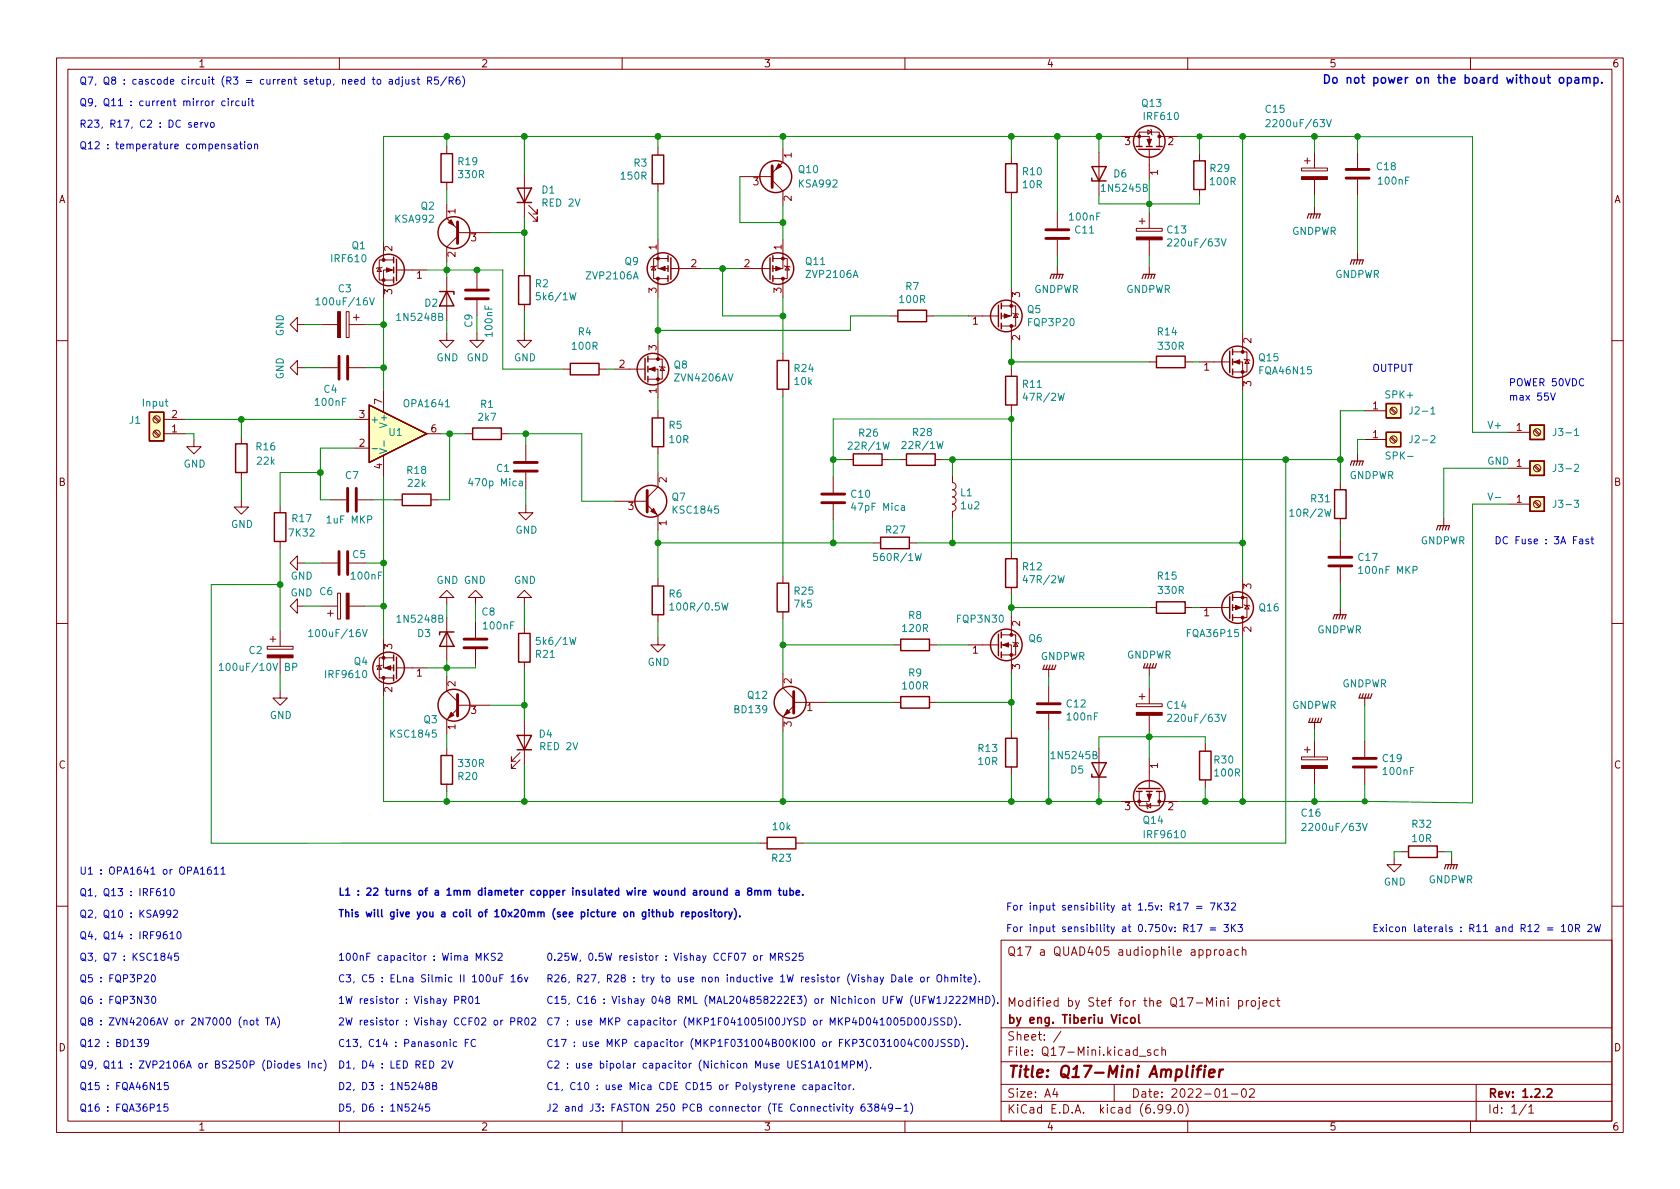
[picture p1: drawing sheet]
<svg xmlns="http://www.w3.org/2000/svg" width="297mm" height="210mm" viewBox="0 0 297 210" stroke-linecap="round" stroke-linejoin="round" font-family="sans-serif">
<defs><g id="words">
<text font-size="2.8" fill="#840000" x="178" y="190.6">Title: Q17-Mini Amplifier</text>
<text font-size="2.1" fill="#0000c2" x="233.7" y="14.8">Do not power on the board without opamp.</text>
<g font-size="2.1" fill="#840000">
<text x="178" y="169">Q17 a QUAD405 audiophile approach</text>
<text x="178" y="178">Modified by Stef for the Q17-Mini project</text>
<text x="178" y="184">Sheet: /</text>
<text x="178" y="181">by eng. Tiberiu Vicol</text>
<text x="178" y="186.7">File: Q17-Mini.kicad_sch</text>
<text x="178" y="196.9">KiCad E.D.A. kicad (6.99.0)</text>
<text x="178" y="194.1">Size: A4</text>
<text x="200" y="194.1">Date: 2022-01-02</text>
<text x="263" y="194.1">Rev: 1.2.2</text>
<text x="263" y="196.9">Id: 1/1</text>
</g>
<g font-size="1.8" fill="#840000">
<text x="35" y="11.9">1</text>
<text x="85" y="11.9">2</text>
<text x="135" y="11.9">3</text>
<text x="185" y="11.9">4</text>
<text x="235" y="11.9">5</text>
<text x="285" y="11.9">6</text>
<text x="140" y="27.9" transform="rotate(-90 140 27.9)">1</text>
<text x="198.9" y="25.6">3</text>
<text x="206.5" y="25.6">2</text>
<text x="10.3" y="35.9">A</text>
<text x="133.2" y="32.8">3</text>
<text x="140" y="35.5" transform="rotate(-90 140 35.5)">2</text>
<text x="204.7" y="31" transform="rotate(-90 204.7 31)">1</text>
<text x="285.3" y="35.9">A</text>
<text x="80.5" y="37.8" transform="rotate(-90 80.5 37.8)">1</text>
<text x="69.3" y="44.4" transform="rotate(-90 69.3 44.4)">2</text>
<text x="80.5" y="45.4" transform="rotate(-90 80.5 45.4)">2</text>
<text x="83.3" y="42.7">3</text>
<text x="116.1" y="44.2" transform="rotate(-90 116.1 44.2)">1</text>
<text x="122.2" y="47.2">2</text>
<text x="131.6" y="47.2">2</text>
<text x="138.2" y="44.2" transform="rotate(-90 138.2 44.2)">1</text>
<text x="69.3" y="52" transform="rotate(-90 69.3 52)">3</text>
<text x="73.7" y="49.3">1</text>
<text x="116.1" y="51.8" transform="rotate(-90 116.1 51.8)">3</text>
<text x="138.2" y="51.8" transform="rotate(-90 138.2 51.8)">3</text>
<text x="180.3" y="52.6" transform="rotate(-90 180.3 52.6)">3</text>
<text x="172" y="57.4">1</text>
<text x="109.5" y="65">2</text>
<text x="116.1" y="62" transform="rotate(-90 116.1 62)">3</text>
<text x="180.3" y="60.2" transform="rotate(-90 180.3 60.2)">2</text>
<text x="212.9" y="65.5">1</text>
<text x="221.2" y="60.7" transform="rotate(-90 221.2 60.7)">2</text>
<text x="67.6" y="71.5" transform="rotate(-90 67.6 71.5)">7</text>
<text x="116.1" y="69.6" transform="rotate(-90 116.1 69.6)">1</text>
<text x="221.2" y="68.3" transform="rotate(-90 221.2 68.3)">3</text>
<text x="30.4" y="76.4">1</text>
<text x="30.4" y="73.9">2</text>
<text x="63.5" y="73.9">3</text>
<text x="76.2" y="76.4">6</text>
<text x="242.7" y="72.4">1</text>
<text x="242.7" y="77.5">1</text>
<text x="268.1" y="76.2">1</text>
<text x="63.5" y="79">2</text>
<text x="67.6" y="82.9" transform="rotate(-90 67.6 82.9)">4</text>
<text x="268.1" y="82.5">1</text>
<text x="10.3" y="85.9">B</text>
<text x="117.9" y="85.3" transform="rotate(-90 117.9 85.3)">2</text>
<text x="268.1" y="88.9">1</text>
<text x="285.3" y="85.9">B</text>
<text x="111.1" y="90.2">3</text>
<text x="117.9" y="92.9" transform="rotate(-90 117.9 92.9)">1</text>
<text x="221.2" y="104.1" transform="rotate(-90 221.2 104.1)">3</text>
<text x="180.3" y="110.7" transform="rotate(-90 180.3 110.7)">2</text>
<text x="212.9" y="109">1</text>
<text x="221.2" y="111.7" transform="rotate(-90 221.2 111.7)">2</text>
<text x="69.3" y="114.8" transform="rotate(-90 69.3 114.8)">3</text>
<text x="73.7" y="119.6">1</text>
<text x="172" y="115.6">1</text>
<text x="180.3" y="118.3" transform="rotate(-90 180.3 118.3)">3</text>
<text x="69.3" y="122.4" transform="rotate(-90 69.3 122.4)">2</text>
<text x="80.5" y="121.4" transform="rotate(-90 80.5 121.4)">2</text>
<text x="140" y="120.9" transform="rotate(-90 140 120.9)">2</text>
<text x="142.7" y="125.7">1</text>
<text x="80.5" y="129" transform="rotate(-90 80.5 129)">1</text>
<text x="83.3" y="126.2">3</text>
<text x="140" y="128.5" transform="rotate(-90 140 128.5)">3</text>
<text x="10.3" y="135.9">C</text>
<text x="204.7" y="135.9" transform="rotate(-90 204.7 135.9)">1</text>
<text x="285.3" y="135.9">C</text>
<text x="198.9" y="143.3">3</text>
<text x="206.5" y="143.3">2</text>
<text x="10.3" y="185.9">D</text>
<text x="285.3" y="185.9">D</text>
<text x="35" y="199.9">1</text>
<text x="85" y="199.9">2</text>
<text x="135" y="199.9">3</text>
<text x="185" y="199.9">4</text>
<text x="235" y="199.9">5</text>
<text x="285" y="199.9">6</text>
</g>
<g font-size="1.8" fill="#0000c2">
<text x="14" y="14.9">Q7, Q8 : cascode circuit (R3 = current setup, need to adjust R5/R6)</text>
<text x="14" y="22.6">R23, R17, C2 : DC servo</text>
<text x="14" y="18.8">Q9, Q11 : current mirror circuit</text>
<text x="14" y="26.4">Q12 : temperature compensation</text>
<text x="242.6" y="65.7">OUTPUT</text>
<text x="266.7" y="68.3">POWER 50VDC</text>
<text x="266.7" y="70.8">max 55V</text>
<text x="264.2" y="96.2">DC Fuse : 3A Fast</text>
<text x="14" y="154.6">U1 : OPA1641 or OPA1611</text>
<text x="14" y="158.5">Q1, Q13 : IRF610</text>
<text x="59.7" y="158.4">L1 : 22 turns of a 1mm diameter copper insulated wire wound around a 8mm tube.</text>
<text x="177.8" y="161">For input sensibility at 1.5v: R17 = 7K32</text>
<text x="14" y="166.1">Q4, Q14 : IRF9610</text>
<text x="14" y="162.3">Q2, Q10 : KSA992</text>
<text x="59.7" y="162.2">This will give you a coil of 10x20mm (see picture on github repository).</text>
<text x="177.8" y="164.8">For input sensibility at 0.750v: R17 = 3K3</text>
<text x="242.6" y="164.8">Exicon laterals : R11 and R12 = 10R 2W</text>
<text x="14" y="169.9">Q3, Q7 : KSC1845</text>
<text x="14" y="173.7">Q5 : FQP3P20</text>
<text x="59.7" y="169.9">100nF capacitor : Wima MKS2</text>
<text x="59.7" y="173.7">C3, C5 : ELna Silmic II 100uF 16v</text>
<text x="96.5" y="173.7">R26, R27, R28 : try to use non inductive 1W resistor (Vishay Dale or Ohmite).</text>
<text x="96.5" y="169.9">0.25W, 0.5W resistor : Vishay CCF07 or MRS25</text>
<text x="14" y="177.5">Q6 : FQP3N30</text>
<text x="59.7" y="177.5">1W resistor : Vishay PR01</text>
<text x="96.5" y="177.5">C15, C16 : Vishay 048 RML (MAL204858222E3) or Nichicon UFW (UFW1J222MHD).</text>
<text x="14" y="181.3">Q8 : ZVN4206AV or 2N7000 (not TA)</text>
<text x="14" y="185.1">Q12 : BD139</text>
<text x="59.7" y="185.1">C13, C14 : Panasonic FC</text>
<text x="59.7" y="181.3">2W resistor : Vishay CCF02 or PR02</text>
<text x="96.5" y="185.1">C17 : use MKP capacitor (MKP1F031004B00KI00 or FKP3C031004C00JSSD).</text>
<text x="96.5" y="181.3">C7 : use MKP capacitor (MKP1F041005I00JYSD or MKP4D041005D00JSSD).</text>
<text x="14" y="188.9">Q9, Q11 : ZVP2106A or BS250P (Diodes Inc)</text>
<text x="59.7" y="188.9">D1, D4 : LED RED 2V</text>
<text x="96.5" y="188.9">C2 : use bipolar capacitor (Nichicon Muse UES1A101MPM).</text>
<text x="14" y="196.6">Q16 : FQA36P15</text>
<text x="14" y="192.7">Q15 : FQA46N15</text>
<text x="59.7" y="196.6">D5, D6 : 1N5245</text>
<text x="59.7" y="192.7">D2, D3 : 1N5248B</text>
<text x="96.5" y="196.6">J2 and J3: FASTON 250 PCB connector (TE Connectivity 63849-1)</text>
<text x="96.5" y="192.7">C1, C10 : use Mica CDE CD15 or Polystyrene capacitor.</text>
</g>
<g font-size="1.8" fill="#008484">
<text x="202" y="18.9">Q13</text>
<text x="202.4" y="21.2">IRF610</text>
<text x="223.8" y="19.9">C15</text>
<text x="224.7" y="22.5">2200uF/63V</text>
<text x="81.1" y="29.2">R19</text>
<text x="112.1" y="29.5">R3</text>
<text x="81.2" y="31.5">330R</text>
<text x="95.8" y="34.2">D1</text>
<text x="109.9" y="31.8">150R</text>
<text x="141.3" y="30.6">Q10</text>
<text x="141.3" y="33.1">KSA992</text>
<text x="180.9" y="31">R10</text>
<text x="180.9" y="33.3">10R</text>
<text x="195.1" y="33.9">1N5245B</text>
<text x="196.9" y="31.4">D6</text>
<text x="214" y="30.4">R29</text>
<text x="214.1" y="32.7">100R</text>
<text x="243.5" y="30.1">C18</text>
<text x="243.8" y="32.6">100nF</text>
<text x="70" y="39.4">KSA992</text>
<text x="74.4" y="37.1">Q2</text>
<text x="96" y="36.5">RED 2V</text>
<text x="189.2" y="39">100nF</text>
<text x="190.1" y="41.3">C11</text>
<text x="206.4" y="41.3">C13</text>
<text x="228.4" y="41.5">GNDPWR</text>
<text x="58.7" y="46.4">IRF610</text>
<text x="62.2" y="44.1">Q1</text>
<text x="110.5" y="46.9">Q9</text>
<text x="142.5" y="46.9">Q11</text>
<text x="207.2" y="43.6">220uF/63V</text>
<text x="56.6" y="54">100uF/16V</text>
<text x="59.8" y="51.7">C3</text>
<text x="94.7" y="50.8">R2</text>
<text x="95.2" y="53.1">5k6/1W</text>
<text x="103.9" y="49.4">ZVP2106A</text>
<text x="142.7" y="49.1">ZVP2106A</text>
<text x="159.2" y="53.6">100R</text>
<text x="160.2" y="51.3">R7</text>
<text x="182.8" y="51.8">GNDPWR</text>
<text x="199" y="51.8">GNDPWR</text>
<text x="236" y="49.1">GNDPWR</text>
<text x="50.2" y="59.5" transform="rotate(-90 50.2 59.5)">GND</text>
<text x="70.5" y="56.7">1N5248B</text>
<text x="75.1" y="54.2">D2</text>
<text x="83.5" y="57.8" transform="rotate(-90 83.5 57.8)">C9</text>
<text x="87.1" y="59.4" transform="rotate(-90 87.1 59.4)">100nF</text>
<text x="102.2" y="59.3">R4</text>
<text x="181.7" y="55.4">Q5</text>
<text x="182" y="57.7">FQP3P20</text>
<text x="204.7" y="59.3">R14</text>
<text x="77.1" y="63.9">GND</text>
<text x="82.5" y="63.9">GND</text>
<text x="90.9" y="63.9">GND</text>
<text x="101.3" y="61.8">100R</text>
<text x="119.2" y="65.1">Q8</text>
<text x="140.5" y="65.8">R24</text>
<text x="204.9" y="61.8">330R</text>
<text x="222.7" y="63.9">Q15</text>
<text x="25.3" y="71.9">Input</text>
<text x="50.2" y="67.1" transform="rotate(-90 50.2 67.1)">GND</text>
<text x="55.9" y="71.8">100nF</text>
<text x="57.3" y="69.5">C4</text>
<text x="119.4" y="67.4">ZVN4206AV</text>
<text x="140.5" y="68.1">10k</text>
<text x="180.9" y="68.6">R11</text>
<text x="181.3" y="70.9">47R/2W</text>
<text x="222.8" y="66.2">FQA46N15</text>
<text x="245.1" y="70.4">SPK+</text>
<text x="22.9" y="74.9">J1</text>
<text x="65.4" y="74.8">+</text>
<text x="68.5" y="75.2" transform="rotate(-90 68.5 75.2)">V+</text>
<text x="68.8" y="77.1">U1</text>
<text x="71.6" y="72">OPA1641</text>
<text x="84.6" y="74.4">2k7</text>
<text x="85" y="72.1">R1</text>
<text x="118.3" y="75.8">R5</text>
<text x="151.9" y="77.2">R26</text>
<text x="161.5" y="77.1">R28</text>
<text x="249.7" y="73.3">J2-1</text>
<text x="263.2" y="75.8">V+</text>
<text x="275.1" y="77.1">J3-1</text>
<text x="32.4" y="82.7">GND</text>
<text x="45.4" y="79.6">R16</text>
<text x="45.5" y="82.2">22k</text>
<text x="72" y="83.8">R18</text>
<text x="87.8" y="83.4">C1</text>
<text x="118.4" y="78.4">10R</text>
<text x="150.4" y="79.5">22R/1W</text>
<text x="159.9" y="79.4">22R/1W</text>
<text x="245.4" y="81.3">SPK-</text>
<text x="249.7" y="78.4">J2-2</text>
<text x="262.9" y="82.2">GND</text>
<text x="275.1" y="83.4">J3-2</text>
<text x="61.1" y="84.7">C7</text>
<text x="72.2" y="86.1">22k</text>
<text x="83.4" y="86">470p Mica</text>
<text x="118.8" y="88.5">Q7</text>
<text x="150.5" y="88">C10</text>
<text x="169.8" y="87.8">L1</text>
<text x="231.8" y="88.8">R31</text>
<text x="238.5" y="84.7">GNDPWR</text>
<text x="263.4" y="88.5">V-</text>
<text x="275.1" y="89.8">J3-3</text>
<text x="40.8" y="93.3">GND</text>
<text x="51.2" y="94.9">7K32</text>
<text x="51.7" y="92.3">R17</text>
<text x="58" y="92.6">1uF MKP</text>
<text x="91.1" y="94.4">GND</text>
<text x="119.2" y="90.8">KSC1845</text>
<text x="151" y="90.3">47pF Mica</text>
<text x="156.7" y="94.3">R27</text>
<text x="170" y="90.1">1u2</text>
<text x="228.5" y="91.4">10R/2W</text>
<text x="62.4" y="98.7">C5</text>
<text x="155" y="99.2">560R/1W</text>
<text x="180.9" y="100.8">R12</text>
<text x="240.2" y="99.2">C17</text>
<text x="240.6" y="101.5">100nF MKP</text>
<text x="251.1" y="96.2">GNDPWR</text>
<text x="51.3" y="105.5">GND</text>
<text x="51.4" y="102.5">GND</text>
<text x="56.5" y="105.2">C6</text>
<text x="62.2" y="102.5">100nF</text>
<text x="77.1" y="103.2">GND GND</text>
<text x="90.9" y="103.2">GND</text>
<text x="118.3" y="105.7">R6</text>
<text x="119.1" y="108">100R/0.5W</text>
<text x="140.5" y="105.1">R25</text>
<text x="140.5" y="107.4">7k5</text>
<text x="181.3" y="103.1">47R/2W</text>
<text x="204.7" y="102.5">R15</text>
<text x="204.9" y="105">330R</text>
<text x="55.3" y="112.6">100uF/16V</text>
<text x="70.5" y="110.1">1N5248B</text>
<text x="73.8" y="112.6">D3</text>
<text x="85.2" y="108.8">C8</text>
<text x="85.6" y="111.3">100nF</text>
<text x="159.7" y="111.7">120R</text>
<text x="160.7" y="109.4">R8</text>
<text x="169.4" y="110.1">FQP3N30</text>
<text x="181.9" y="113.5">Q6</text>
<text x="210" y="112.6">FQA36P15</text>
<text x="222.7" y="108.1">Q16</text>
<text x="232.8" y="112">GNDPWR</text>
<text x="39.8" y="118.6">100uF/10V BP</text>
<text x="44.1" y="115.6">C2</text>
<text x="57.8" y="119.9">IRF9610</text>
<text x="62.6" y="117.6">Q4</text>
<text x="94.8" y="116.3">R21</text>
<text x="95.2" y="114">5k6/1W</text>
<text x="114.5" y="117.7">GND</text>
<text x="160.7" y="119.6">R9</text>
<text x="183.9" y="116.7">GNDPWR</text>
<text x="199.2" y="116.5">GNDPWR</text>
<text x="132.3" y="123.6">Q12</text>
<text x="159.7" y="121.9">100R</text>
<text x="188.6" y="125.1">C12</text>
<text x="206.4" y="125.3">C14</text>
<text x="228.4" y="125.3">GNDPWR</text>
<text x="237.3" y="121.5">GNDPWR</text>
<text x="47.7" y="127.1">GND</text>
<text x="69.3" y="130.4">KSC1845</text>
<text x="74.9" y="127.9">Q3</text>
<text x="95.3" y="130.4">D4</text>
<text x="130" y="126.1">BD139</text>
<text x="188.8" y="127.4">100nF</text>
<text x="207.2" y="127.6">220uF/63V</text>
<text x="81.1" y="137.9">R20</text>
<text x="81.2" y="135.6">330R</text>
<text x="95.6" y="132.6">RED 2V</text>
<text x="173" y="133">R13</text>
<text x="173" y="135.3">10R</text>
<text x="186.2" y="134.2">1N5245B</text>
<text x="189.3" y="136.8">D5</text>
<text x="214.7" y="135">R30</text>
<text x="214.9" y="137.3">100R</text>
<text x="244.5" y="134.7">C19</text>
<text x="244.7" y="137">100nF</text>
<text x="136.7" y="146.8">10k</text>
<text x="202.2" y="145.7">Q14</text>
<text x="202.5" y="148.2">IRF9610</text>
<text x="230.2" y="144.4">C16</text>
<text x="231" y="146.9">2200uF/63V</text>
<text x="249.7" y="146.4">R32</text>
<text x="249.7" y="148.9">10R</text>
<text x="136.6" y="152.4">R23</text>
<text x="244.7" y="156.6">GND</text>
<text x="252.5" y="156.2">GNDPWR</text>
</g>
</g></defs>
<g fill="none" stroke="#840000" stroke-width=".18">
<path d="M10 10.2h277v190.1h-277zM12 12.2h273v186.1h-273zM60 10.2v2M110 10.2v2M160 10.2v2M210 10.2v2M260 10.2v2M79 36.1v2.5l1.9 1.9M79 25.9v1.3M79 32.3v1.2M92.7 30.7v7.6M93.5 37.6l1.5 1.5v-.8v.8h-.8"/>
<path d="M93.5 36.3l1.5 1.5v-.7v.7h-.8M116.3 26.2v1.2M116.3 32.5v1.3M130.8 31.2h5.7M136.5 31.9l1.9 1.9v2.5M138.4 26.2v2.5l-1.9 1.9M178.8 27.7v1.3M178.8 34v1.3M186.9 37.6v2.8M194.3 26.9v7.6M198.1 24.1h5.1v1.8M201.4 25.9v-2.5h3.6v2.5"/>
<path d="M201.4 39.1h1M201.9 38.6v1M202.9 23l.7 .4-.7 .3zM203.2 26.4v5.3M203.2 37.6v2.8M203.5 22.9l.1 .1v.7l.1 .2M205 24.1h3.3M212.1 27.2v1.2M212.1 33.5v1.3M230.1 29.7h4.6v.5h-4.6zM230.6 28.4h1M231.1 27.9v1.1"/>
<path d="M232.4 26.9v2.8M232.4 31.7v2.8M232.4 36.6v1.2M240 26.9v2.8M240 31.7v2.8M52.6 57.4v-1.3l-1.3 1.3 1.3 1.3v-1.3h1.2M56.9 57.4h2.8M61.2 55.1h.5v4.6h-.5zM61.7 57.4h2.8M62.5 56.1h1M63 55.6v1M67.1 47.4l.3 .6h-.7z"/>
<path d="M67.6 47.2l-.2 .2h-.7l-.2 .1M67.8 42.7v3.3M69.6 47.7h-1.8v5.1M69.6 46h-2.5v3.5h2.5M70.1 47.7h5.3M79 58.9v1.3h1.3l-1.3 1.3-1.3-1.3h1.3M79 49v7.6M80.9 41.8l-1.9 1.9v2.5M80.9 41.1h5.7M84.3 58.9v1.3h1.3l-1.3 1.3-1.2-1.3h1.2M84.3 48.3v2.7M84.3 53.1v2.8"/>
<path d="M92.7 58.9v1.3h1.3l-1.3 1.3-1.3-1.3h1.3M92.7 47.5v1.3M92.7 53.8v1.3M115.6 47.1l.4 .6h-.8zM116.1 47l-.1 .1h-.8l-.1 .1M116.3 42.4v5.1h1.8M116.3 49.3v3.3M118.1 45.7h-2.5v3.6h2.5M118.6 47.5h5.4M130.8 47.5h5.3M136.7 45.7h2.5v3.6h-2.5M138.4 42.4v5.1h-1.7"/>
<path d="M138.4 49.3v3.3M138.7 47l.1 .1h.8l.1 .1M139.2 47.1l.4 .6h-.8zM157.5 55.9h1.2M163.8 55.9h1.3M171.2 55.9h5.3M177 54.1h2.6v3.6h-2.6M178.8 50.8v5.1h-1.8M178.8 57.7v3.3M179.1 55.4l.1 .1h.8l.1 .1M179.6 55.5l.4 .6h-.8zM186.9 42.4v2.8"/>
<path d="M186.9 47.2v1.3M200.9 40.4h4.6v.5h-4.6zM203.2 42.4v2.8M203.2 47.2v1.3M219.7 58.9v3.3M240 44.7v1.3M10 60.2h2M27.2 73.8l.8 .9M27.2 76.4l.8 .8M27.4 73.7l.8 .8M27.4 76.2l.8 .8M29 74.2h3.8"/>
<path d="M29 76.7h3.8M34.3 77.7v1.3h1.3l-1.3 1.3-1.3-1.3h1.3M42.7 77.2v1.3M52.6 65v-1.3l-1.3 1.3 1.3 1.3v-1.3h1.2M56.9 65h2.8M61.7 65h2.8M62.7 79.2h2.6M62.7 74.2h2.6M67.8 69.1v3.8M75.4 76.7h2.6M82.3 76.7h1.3M88.6 76.7h1.3"/>
<path d="M93 78.7v2.8M99.6 65.3h1.2M105.9 65.3h1.3M108.7 65.3h5.3M114.6 65.3h1.7v5.1M114.6 63.5h2.5v3.6h-2.5M116.3 60.2v3.3M116.3 72.6v1.3M116.3 79v1.3M116.6 64.8l.1 .1h.8l.1 .1M117.1 64.9l.4 .6h-.8zM138.4 62.5v1.2"/>
<path d="M138.4 68.8v1.3M178.8 65.3v1.2M178.8 71.6v1.3M203.2 64h1.3M209.5 64h1.3M212.1 64h5.3M217.9 64h1.8v5.1M217.9 62.2h2.6v3.6h-2.6M220 63.5l.1 .1h.8l.1 .1M220.5 63.6l.4 .7h-.8zM241.3 72.6h3.8M241.3 77.7h3.8"/>
<path d="M245.8 72.3l.9 .8M245.8 77.4l.9 .8M246 72.1l.9 .9M246 77.2l.9 .8M266.7 76.4h3.8M271.2 76.1l.9 .9M271.4 75.9l.9 .9M285 60.2h2M42.7 88.4v1.3h1.2l-1.2 1.2-1.3-1.2h1.3M42.7 83.6v1.2M49.5 89.4v1.3M49.5 95.8v1.2"/>
<path d="M52.6 99.6v-1.3l-1.3 1.3 1.3 1.2v-1.2h1.2M56.9 99.6h2.8M58.4 88.4h2.8M61.7 99.6h2.8M63.2 88.4h2.8M67.8 80.5v3.8M69.8 88.4h1.3M76.2 88.4h1.3M93 89.4v1.3h1.2l-1.2 1.2-1.3-1.2h1.3M93 83.6v2.8M108.7 88.6h5.7M114.4 89.3l1.9 1.9v2.5"/>
<path d="M116.3 83.6v2.5l-1.9 1.9M147.3 84.3v2.8M147.3 89.1v2.8M149.6 81.3h1.3M154.4 96h1.3M156 81.3h1.2M159 81.3h1.3M160.8 96h1.3M165.4 81.3h1.2M168.4 84.1v1.2a.64 .64 0 0 1 .6 .7 .64 .64 0 0 1-.6 .6 .64 .64 0 0 1 .6 .6 .64 .64 0 0 1-.6 .7 .64 .64 0 0 1 .6 .6 .64 .64 0 0 1-.6 .6 .64 .64 0 0 1 .6 .7 .64 .64 0 0 1-.6 .6v1.3M178.8 97.5v1.3M237 85.3v1.3"/>
<path d="M237 91.7v1.3M237 95.5v2.8M240 80.3v1.2M255.3 91.7v1.3M266.7 89.1h3.8M266.7 82.8h3.8M271.2 88.8l.9 .9M271.2 82.5l.9 .8M271.4 88.6l.9 .9M271.4 82.3l.9 .8M10 110.2h2M47.2 114.3h4.6v.5h-4.6z"/>
<path d="M47.8 113h1M48.3 112.5v1M49.5 111.5v2.8M49.5 116.3v2.8M52.6 107.2v-1.3l-1.3 1.3 1.3 1.3v-1.3h1.2M56.9 107.2h2.8M57.9 108.5h1M58.4 107.9v1.1M59.7 104.9h.5v4.6h-.5zM61.7 107.2h2.8M67.1 117.7l.3 .7h-.7zM67.6 117.6l-.2 .1h-.7l-.2 .2"/>
<path d="M67.8 113v5.1h1.8M67.8 119.9v3.3M69.6 116.3h-2.5v3.6h2.5M70.1 118.1h5.3M79 105.7h-1.3l1.3-1.3 1.3 1.3h-1.3v1.2M79 109.2v7.6M79 119.6v2.6l1.9 1.9M84.1 105.7h1.2l-1.2-1.3-1.3 1.3h1.3v1.2M84.1 110v2.8M84.1 114.8v2.8M92.7 105.7h-1.3l1.3-1.3 1.3 1.3h-1.3v1.2M92.7 110.7v1.3"/>
<path d="M92.7 117.1v1.3M116.3 112.8v1.2h1.3l-1.3 1.3-1.2-1.3h1.2M116.3 102.4v1.2M116.3 108.7v1.3M138.4 101.8v1.3M138.4 108.2v1.3M138.4 119.1v2.6l1.9 1.9M158 114h1.3M164.3 114h1.3M171.2 114h5.3M177 114h1.8v5.1M177 112.3h2.6v3.5h-2.6"/>
<path d="M178.8 103.9v1.3M178.8 109v3.3M179.1 113.5l.1 .2h.8l.1 .1M179.6 113.7l.4 .6h-.8zM185.4 118.4v1.2M203.2 118.1v1.3M203.2 107.4h1.3M209.5 107.4h1.3M212.1 107.4h5.3M217.9 105.7h2.6v3.5h-2.6M219.7 102.4v5h-1.8M219.7 109.2v3.3"/>
<path d="M220 106.9l.1 .2h.8l.1 .1M220.5 107.1l.4 .6h-.8zM237 100.3v2.8M237 107.4v1.3M285 110.2h2M49.5 122.2v1.2h1.3l-1.3 1.3-1.2-1.3h1.2M79 132.3v1.3M79 138.7v1.2M80.9 125.3l-1.9 1.9v2.6M80.9 124.7h5.7M91.9 134.4l-1.5 1.5v-.8v.8h.8M91.9 133.1l-1.5 1.5v-.7v.7h.8"/>
<path d="M92.7 127.5v7.6M140.3 124.8l-1.9 1.9v2.6M140.3 124.2h5.7M158 124.2h1.3M164.3 124.2h1.3M178.8 129.3v1.3M178.8 135.6v1.3M185.4 121.4v2.8M185.4 126.2v2.8M194.3 132.3v7.6M200.9 124.5h4.6v.5h-4.6zM201.4 139.9v2.6h3.6v-2.6"/>
<path d="M201.4 123.2h1M201.9 122.7v1M203.2 139.9v1.8h-5.1M203.2 121.7v2.8M203.2 126.5v2.8M203.2 134.1v5.3M213.1 131.6v1.2M213.1 137.9v1.3M230.1 133.9h4.6v.5h-4.6zM230.6 132.6h1M231.1 132.1v1M232.4 127.8v1.2"/>
<path d="M232.4 131.1v2.8M232.4 135.9v2.8M241.3 123.4v1.3M241.3 131.1v2.8M241.3 135.9v2.8M134.4 149.1h1.2M140.7 149.1h1.3M202.7 142l.1 .1v.8l.1 .1M202.8 142.5l.7-.4v.8zM205 141.7h3.3M246.5 151.6v1.3h1.3l-1.3 1.3-1.3-1.3h1.3M247.8 150.6h1.2"/>
<path d="M254.1 150.6h1.3M256.7 151.6v1.3M10 160.2h2M177 166.3h108v32h-108zM213.4 168l.4-.1 .3 .3v.4l-.2 .3h-.5M214.7 167.9v1M215.1 167.9l-.2 .1-.2 .2M215.7 168l.4-.1 .3 .3v.4l-.3 .3h-.4l-.1-.3v-.4zM215.8 177.1l.2-.2 .4 .1v.9M217 168h.6v.9M217.1 176.4v.2M217.1 176.9v1"/>
<path d="M217.6 168.3l-.5 .1a.29 .29 0 0 0-.2 .2 .29 .29 0 0 0 .2 .3h.5M219 177l.4-.1 .3 .3v.4l-.1 .3h-.6M219 168l-.4-.1-.3 .3v.4l.1 .3h.6M219 176.9v1.5M219.6 168.1l.3-.2 .3 .1 .1 .9M219.6 167.4v1.5M220.4 176.9v1M220.8 176.9l-.3 .1-.1 .2M221.4 177l.3-.1 .3 .3v.4l-.3 .3h-.3l-.2-.3v-.4zM222.6 176.9v1.3l-.2 .2M222.6 176.4v.2M223.3 177.4l.7-.1-.1-.3-.4-.1-.2 .2 .1 .8h.5"/>
<path d="M225.3 177l-.4-.1-.3 .3v.4l.1 .3h.6M225.7 176.9h.6M225.9 176.4v1.3l.4 .2M285 160.2h2M60 198.3v2M110 198.3v2M160 198.3v2M177 194.8h108M177 191.8h108M177 187.8h108M177 181.8h108M186.5 192.5l-.4 1h1"/>
<path d="M186.9 193v1M187.6 182.4l-1.3 1.9M197 191.8v3M201.4 186.8h1.2M203.4 185.7l-.3-.1-.2 .2v.3l.5 .1v.4h-.5M204.8 185.7l-.4-.1-.3 .3v.4l.1 .3h.6M205.4 185.8l.2-.2 .4 .1 .1 .9M205.4 185.1v1.5M205.6 196l-.3 .3h-.3l-.3-.3 .2-.6 .4-.1 .2 .2a.99 .99 0 0 1-.4 1.3h-.2M207 196l-.3 .3h-.3l-.3-.3 .2-.6 .4-.1 .2 .2a.99 .99 0 0 1-.3 1.3h-.3M207.6 196.7v.1M208.5 195.4l.1-.1a.81 .81 0 0 1 .6 .7 .81 .81 0 0 1-.3 .8h-.1a.81 .81 0 0 1-.6-.6 .81 .81 0 0 1 .3-.8z"/>
<path d="M209.6 195.1a1.72 1.72 0 0 1 0 2.3M210 198.3v2M216.2 194h.9M217.7 193.5h1.2M219.7 192.6l.2-.1a.81 .81 0 0 1 .5 .7 .81 .81 0 0 1-.3 .8h-.1a.81 .81 0 0 1-.6-.6 .81 .81 0 0 1 .3-.8zM220.9 192.7l.6-.2 .2 .2 .1 .3-.9 1h.9M260 198.3v2M261 191.8v6.5M269.9 195.3l-1.3 1.9M270.3 195.8l.4-.5v1.5M270.3 196.8h.9"/>
<circle cx="27.7" cy="76.7" r=".63"/>
<circle cx="27.7" cy="74.2" r=".63"/>
<circle cx="246.4" cy="72.6" r=".63"/>
<circle cx="246.4" cy="77.7" r=".63"/>
<circle cx="271.8" cy="76.4" r=".63"/>
<circle cx="271.8" cy="89.1" r=".63"/>
<circle cx="271.8" cy="82.8" r=".63"/>
</g>
<path d="M201.3 179.4v1.3l.3 .2M199.3 180l-.4-.1-.3 .3v.4l.2 .3h.5M200 180.1l.2-.2 .4 .2 .1 .5-.1 .3h-.4l-.2-.1zM273.6 192.7l.5-.2 .2 .2 .1 .3-.9 1h.9" fill="none" stroke="#840000" stroke-width=".3"/>
<path d="M211.6 189.1h.7M212.4 188.5l-.4 .1-.1 .1-.2 1.8M213 189.1l-.2 1.4M213.1 188.5l-.1 .1 .1 .1 .1-.1-.1-.1v.2M213.8 189.8l1-.2-.1-.4-.2-.1-.5 .1-.3 1 .3 .3 .6-.1M215.7 189.1l-.2 1.4M216.3 189.1l-.4 .1-.3 .3" fill="none" stroke="#840000" stroke-width=".4"/>
<g fill="none" stroke="#840000" stroke-width=".25">
<path d="M78 27.2h2v5.1h-2zM91.4 33.3h2.6l-1.3 2.5zM91.4 35.8h2.6M115.3 27.4h2v5.1h-2zM177.8 29h2v5h-2zM193 31.5v.5h2.6M193 29.5h2.6l-1.3 2.5zM200.9 25.9h1M201.3 26.4h3.8M202.7 25.9h1M204.5 25.9h1M211.1 28.4h2v5.1h-2z"/>
<path d="M69.6 45.5v1M69.6 47.2v1.1M69.6 49v1M70.1 45.8v3.9M77.7 51.6h2.6v.5M79 51.6l1.3 2.5h-2.6zM91.7 48.8h2v5h-2zM118.1 45.2v1M118.1 47v1M118.1 48.8v1M118.6 45.6v3.8M136.1 45.6v3.8"/>
<path d="M136.7 45.2v1M136.7 47v1M136.7 48.8v1M158.7 54.9h5.1v2h-5.1zM176.5 54v3.8M177 53.6v1M177 55.4v1M177 57.1v1.1M26.4 72.9h2.6v5.1h-2.6zM41.7 78.5h2v5.1h-2zM65.3 71.6l10.1 5.1-10.1 5.1zM83.6 75.7h5v2h-5z"/>
<path d="M100.8 64.3h5.1v2h-5.1zM114 63.4v3.8M114.6 63v1M114.6 64.8v1M114.6 66.5v1.1M115.3 73.9h2v5.1h-2zM137.4 63.7h2v5.1h-2zM177.8 66.5h2v5.1h-2zM204.5 63h5v2h-5zM217.4 62.1v3.8M217.9 61.7v1M217.9 63.5v1"/>
<path d="M217.9 65.3v1M245.1 71.4h2.5v2.5h-2.5zM245.1 76.4h2.5v2.6h-2.5zM270.5 75.2h2.5v2.5h-2.5zM48.5 90.7h2v5.1h-2zM71.1 87.4h5.1v2h-5.1zM150.9 80.3h5.1v2h-5.1zM155.7 95h5.1v2h-5.1zM160.3 80.3h5.1v2h-5.1zM177.8 98.8h2v5.1h-2zM236 86.6h2v5.1h-2zM270.5 87.9h2.5v2.5h-2.5z"/>
<path d="M270.5 81.5h2.5v2.6h-2.5zM69.6 115.8v1M69.6 117.6v1M69.6 119.4v1M70.1 116.2v3.8M79 111.8l1.3 2.5h-2.6zM80.3 111.8h-2.6v.5M91.7 112h2v5.1h-2zM115.3 103.6h2v5.1h-2zM137.4 103.1h2v5.1h-2zM159.3 113h5v2.1h-5zM176.5 112.1v3.8"/>
<path d="M177 111.8v1M177 113.5v1M177 115.3v1M204.5 106.4h5v2.1h-5zM217.4 105.5v3.8M217.9 105.2v1M217.9 106.9v1M217.9 108.7v1M78 133.6h2v5.1h-2zM91.4 130h2.6l-1.3 2.6zM91.4 132.6h2.6M159.3 123.2h5v2h-5z"/>
<path d="M177.8 130.6h2v5h-2zM193 136.9v.5h2.6M193 134.9h2.6l-1.3 2.5zM200.9 139.9h1M201.3 139.4h3.8M202.7 139.9h1M204.5 139.9h1M212.1 132.8h2v5.1h-2zM135.6 148.1h5.1v2h-5.1zM249 149.6h5.1v2h-5.1z"/>
<circle cx="137.2" cy="31.2" r="2.82"/>
<circle cx="203.2" cy="25" r="2.79"/>
<circle cx="68.7" cy="47.7" r="2.79"/>
<circle cx="80.3" cy="41.1" r="2.82"/>
<circle cx="117.2" cy="47.5" r="2.79"/>
<circle cx="137.5" cy="47.5" r="2.79"/>
<circle cx="177.9" cy="55.9" r="2.79"/>
<circle cx="115.4" cy="65.3" r="2.79"/>
<circle cx="218.8" cy="64" r="2.79"/>
<circle cx="115.1" cy="88.6" r="2.82"/>
<circle cx="68.7" cy="118.1" r="2.79"/>
<circle cx="177.9" cy="114" r="2.79"/>
<circle cx="218.8" cy="107.4" r="2.79"/>
<circle cx="80.3" cy="124.7" r="2.82"/>
<circle cx="139.7" cy="124.2" r="2.82"/>
<circle cx="203.2" cy="140.8" r="2.79"/>
</g>
<g fill="none" stroke="#840000" stroke-width=".51">
<path d="M80.9 39.2v3.8M136.5 29.3v3.8M238 30h4.1M238 31.5h4.1M82.3 51.3h4.1M82.3 52.8h4.1M184.9 40.6h4.1M184.9 42.2h4.1M59.9 63v4.1M61.5 63v4.1M59.9 97.5v4.1M61.5 86.4v4"/>
<path d="M61.5 97.5v4.1M63 86.4v4M90.9 83.3h4.1M90.9 81.8h4.1M114.4 86.7v3.8M145.3 88.9h4.1M145.3 87.4h4.1M234.9 98.5h4.1M82 114.5h4.1M82 113h4.1M234.9 100.1h4.1M80.9 122.8v3.8"/>
<path d="M140.3 122.3v3.8M183.4 126h4.1M183.4 124.5h4.1M239.3 134.1h4M239.3 135.6h4"/>
</g>
<g fill="none" stroke="#008484" stroke-width=".18">
<path d="M223.8 21.3l.5-.2 .3 .4-.8 .9h.8M234.5 21.1l.5 1.3 .4-1.3M55.8 53l.4-.3v1.2M55.8 53.9h.8M65.3 52.7l.5 1.2 .4-1.2M206.4 42.4l.5-.2 .3 .4-.8 .9h.8M215.9 42.2l.5 1.3 .4-1.3M65.8 79.3h1M67.1 79.3l1.3 .5-1.3 .4M67.9 78v.9M253 77.1l.5-.1 .2 .4-.8 .9h.8M253 73.2h.7"/>
<path d="M278.4 77h.7M91.8 85.1h.5l.1 .8M92.4 85.4h-.5l-.1 .2 .1 .3h.5M159.4 89.5h.5v.7M159.9 89.7l-.4 .1-.2 .1 .2 .3h.4M278.3 88.5h.8l-.4 .4 .4 .2v.5l-.2 .1-.6-.1M278.4 82.2l.5-.1 .2 .4-.8 .9h.8M38.8 117.7l.3-.4v1.3M38.8 118.6h.7M51.8 118l.6-.1 .1-.2-.1-.3-.6-.1v1.3M54.6 111.7l.3-.4v1.3M54.6 112.6h.7"/>
<path d="M64.1 111.3l.4 1.3 .4-1.3M118.4 107l.4-.4v1.3M118.4 107.9h.8M127.6 106.6l.3 1.3 .3-.9 .2 .9 .3-1.3M249.8 100.8h.6l.2-.2-.1-.3-.7-.1v1.2M206.4 126.4l.5-.1 .3 .4-.8 .9h.8M215.9 126.3l.5 1.3 .4-1.3M230.2 145.7l.5-.1 .2 .4-.8 .9h.8M240.9 145.6l.4 1.3 .4-1.3"/>
</g>
<g fill="none" stroke="#840000" stroke-width=".2">
<path d="M231.1 38.6l.3-.8h2l-.2 .8M231.9 37.8l-.3 .8M232.4 37.8l-.2 .8M232.9 37.8l-.2 .8M185.7 49.3l.2-.8h2.1l-.3 .8M186.4 48.5l-.2 .8M186.9 48.5l-.2 .8M187.5 48.5l-.3 .8M201.9 49.3l.3-.8h2l-.2 .8M202.7 48.5l-.3 .8M203.2 48.5l-.3 .8M203.7 48.5l-.2 .8"/>
<path d="M238.8 46.7l.2-.7h2l-.2 .7M239.5 46l-.2 .7M240 46l-.2 .7M240.5 46l-.2 .7M238.8 82.3l.2-.8h2l-.2 .8M239.5 81.5l-.2 .8M240 81.5l-.2 .8M240.5 81.5l-.2 .8M254 93.7l.3-.7h2l-.3 .7M254.8 93l-.3 .7M255.3 93l-.3 .7M255.8 93l-.3 .7"/>
<path d="M184.7 117.6l-.3 .8h2l.3-.8M185.2 117.6l-.3 .8M185.7 117.6l-.3 .8M186.2 117.6l-.3 .8M202.4 117.3l-.2 .8h2l.3-.8M202.9 117.3l-.2 .8M203.5 117.3l-.3 .8M204 117.3l-.3 .8M235.7 109.5l.3-.8h2l-.3 .8M236.5 108.7l-.3 .8M237 108.7l-.3 .8M237.5 108.7l-.3 .8"/>
<path d="M231.6 127l-.2 .8h2l.3-.8M232.2 127l-.3 .8M232.7 127l-.3 .8M233.2 127l-.3 .8M240.5 122.7l-.2 .7h2l.3-.7M241 122.7l-.2 .7M241.6 122.7l-.3 .7M242.1 122.7l-.3 .7M255.4 153.7l.2-.8h2.1l-.3 .8M256.2 152.9l-.3 .8M256.7 152.9l-.3 .8M257.2 152.9l-.3 .8"/>
</g>
<g fill="#840000" stroke="#840000" stroke-width=".18">
<path d="M230.1 135.4h4.6v.5h-4.6z"/>
<path d="M218.2 64l1-.4v.8z"/>
<path d="M200.9 41.9h4.6v.5h-4.6z"/>
<path d="M230.1 31.2h4.6v.5h-4.6z"/>
<path d="M202.8 24.6h.8l-.4 1z"/>
<path d="M218.4 107.1l1.1 .3-1.1 .4z"/>
<path d="M139.2 125.5l.5 .5-1 .5z"/>
<path d="M202.8 140.5h.8l-.4 1z"/>
<path d="M115.1 90.4l.5-.5 .5 1z"/>
<path d="M200.9 126h4.6v.5h-4.6z"/>
<path d="M177.3 114l1-.3v.7z"/>
<path d="M137.7 29l.5 .5-1 .5z"/>
<path d="M114.8 65.3l1-.4v.8z"/>
<path d="M116.6 47.5l1-.4v.8z"/>
<path d="M177.5 55.5l1.1 .4-1.1 .4z"/>
<path d="M137.2 47.1l1 .4-1 .4z"/>
<path d="M68.1 118.1l1-.4v.8z"/>
<path d="M61.2 104.9h.5v4.6h-.5z"/>
<path d="M47.2 115.8h4.6v.5h-4.6z"/>
<path d="M59.7 55.1h.5v4.6h-.5z"/>
<path d="M68.3 47.4l1 .3-1 .4z"/>
<path d="M79.2 39.4l.6-.5 .5 1z"/>
<path d="M79.8 126l.5 .5-1.1 .5z"/>
<circle cx="219.7" cy="65.8" r=".25"/>
<circle cx="219.7" cy="62.2" r=".25"/>
<circle cx="201.4" cy="24.1" r=".25"/>
<circle cx="205" cy="24.1" r=".25"/>
<circle cx="219.7" cy="105.7" r=".25"/>
<circle cx="219.7" cy="109.2" r=".25"/>
<circle cx="201.4" cy="141.7" r=".25"/>
<circle cx="205" cy="141.7" r=".25"/>
<circle cx="178.8" cy="115.8" r=".25"/>
<circle cx="178.8" cy="112.3" r=".25"/>
<circle cx="116.3" cy="67.1" r=".25"/>
<circle cx="116.3" cy="63.5" r=".25"/>
<circle cx="116.3" cy="45.7" r=".25"/>
<circle cx="116.3" cy="49.3" r=".25"/>
<circle cx="178.8" cy="54.1" r=".25"/>
<circle cx="178.8" cy="57.7" r=".25"/>
<circle cx="138.4" cy="45.7" r=".25"/>
<circle cx="138.4" cy="49.3" r=".25"/>
<circle cx="67.8" cy="116.3" r=".25"/>
<circle cx="67.8" cy="119.9" r=".25"/>
<circle cx="67.8" cy="49.5" r=".25"/>
<circle cx="67.8" cy="46" r=".25"/>
</g>
<g fill="#ffffc2" stroke="#ffffc2" stroke-width=".18">
<path d="M65.3 71.6l10.1 5.1-10.1 5.1z"/>
<path d="M270.5 75.2h2.5v2.5h-2.5z"/>
<path d="M270.5 87.9h2.5v2.5h-2.5z"/>
<path d="M270.5 81.5h2.5v2.6h-2.5z"/>
<path d="M245.1 71.4h2.5v2.5h-2.5z"/>
<path d="M245.1 76.4h2.5v2.6h-2.5z"/>
<path d="M26.4 72.9h2.6v5.1h-2.6z"/>
</g>
<g fill="none" stroke="#0000c2" stroke-width=".18">
<path d="M39.8 17.9h-.4l-.2 .2 .1 .5h.5M40.4 17.4v.1M40.4 17.9v.8M41 17.9v.8M41.3 17.9l-.3 .2M42.3 17.9h-.4l-.2 .2 .1 .5h.5M42.8 17.9l.1 .7 .3 .1 .2-.1M43.4 17.9v.8M44 17.4v.1M44 17.9v.8M44.4 17.9h.5M44.6 17.4v1.1l.3 .2"/>
<path d="M66.8 14.1l.3-.1 .2 .3v.3l-.2 .3-.3-.1-.1-.2zM68.8 14.1h.5l.1 .8M69.4 14.3l-.4 .1-.2 .2 .2 .3 .4-.1M70.5 14.1l-.3-.1-.3 .3 .1 .5h.5M70.5 13.6v1.3M71.1 14v1.1l-.2 .2M71.1 13.6v.1M71.7 14l.1 .8 .3 .1 .2-.1M72.3 14v.9M73.3 14.1l-.3-.1-.2 .2 .1 .2 .4 .1v.3h-.5M73.7 14h.5M73.9 13.6v1.1l.3 .2"/>
<path d="M75.6 14.3l.6-.1 .1-.2v-.3l-.7-.1v1.3M75.9 14.3l.4 .6M77.5 13.6h-.6l-.1 .6 .2-.1 .4 .1 .1 .1v.5l-.2 .1-.5-.1M79 13.6l-1.1 1.6M79.4 14.3l.6-.1 .1-.2v-.3l-.7-.1v1.3M79.7 14.3l.4 .6M81.2 13.6l-.3 .1a.86 .86 0 0 0 0 1.2l.4-.1 .1-.5-.3-.2h-.2l-.3 .2M81.8 13.4a1.46 1.46 0 0 1 0 2M34.4 22.1l.6-.1-.1-.3h-.4l-.1 .1v.6h.5M35.5 21.7v.8M35.9 21.7l-.4 .2M36.2 21.7l.3 .8 .3-.8"/>
<path d="M37.3 21.8l.2-.1 .3 .1 .1 .5-.1 .1-.3 .1-.2-.1zM40.8 25.5h-.3l-.2 .2 .1 .1 .4 .2v.3h-.5M41.4 25.5h.5v.8M41.9 25.8h-.4l-.2 .2 .2 .3h.4M42.3 25.5h.5M42.5 25v1.1l.3 .2M43.3 25v.2M43.3 25.5v.8M43.9 25.5h.3l.3 .2v.4l-.3 .2h-.3l-.1-.2zM45 25.6l.2-.1h.3l.1 .8M45 25.5v.8M274.2 69.5l.4 1.3 .4-1.3"/>
<path d="M279.3 95.4h.5v.8M279.8 95.6l-.4 .1-.2 .2 .2 .3 .4-.1M280.9 95.4l-.3-.1-.2 .2v.2l.5 .1v.3h-.5M281.3 95.3h.5M281.5 94.9v1.1l.3 .2M28.9 157.5l.3-.4v1.3M28.9 158.4h.7M30.3 157.2l.1-.1a.68 .68 0 0 1 .4 .7 .68 .68 0 0 1-.4 .6 .84 .84 0 0 1-.1-1.2zM35.5 154.6h.7M37.3 153.3l-.4 .1a.85 .85 0 0 0 0 1.2l.4-.1 .1-.5-.3-.2h-.2l-.2 .2M37.9 153.7l.3-.4v1.3M37.9 154.6h.7"/>
<path d="M39.1 153.7l.3-.4v1.3M39.1 154.6h.7M209.3 159.7h.8l-.5 1.2M214 159.7h.8l-.5 1.2M215.3 159.7v1.2M216 159.7l-.7 .7M216.5 159.7h.7l-.4 .5 .4 .1v.5l-.2 .1-.5-.1M217.7 159.8l.5-.1 .3 .3-.8 .9h.8M25.5 176.2h.8l-.4 .5 .4 .1v.5l-.2 .1-.6-.1M25.5 172.5l.5-.1 .3 .3-.8 .9h.8M26.9 172.5l.1-.1a.68 .68 0 0 1 .5 .6 .68 .68 0 0 1-.5 .6l-.1-.1-.2-.3zM26.9 176.3l.2-.1a.68 .68 0 0 1 .4 .6 .68 .68 0 0 1-.4 .6l-.2-.1-.1-.3z"/>
<path d="M29.5 164.7l-.4 .1a.86 .86 0 0 0 0 1.2l.4-.1 .1-.4-.3-.3h-.2l-.2 .3M30 168.5l-.4 .9h.8M30.1 165.1l.3-.4v1.3M30.1 166h.7M30.2 161.5l-.2 .2h-.4l-.1-.2 .1-.5 .4-.1 .1 .2a.84 .84 0 0 1-.3 1.1h-.2M30.3 169v.8M30.7 161.1l.5-.2 .2 .4-.8 .9h.8M31.5 164.8l.1-.1a.68 .68 0 0 1 .4 .7 .68 .68 0 0 1-.4 .6 .84 .84 0 0 1-.1-1.2zM31.5 168.6h-.6v.6l.1-.2 .5 .1 .1 .2-.1 .4-.2 .1-.4-.1M45.4 180v1.1l.3 .2M46.9 180h.8M47.3 180v1.3"/>
<path d="M49.1 179.8a1.46 1.46 0 0 1 0 1.9M80.4 176.8h.6l.1-.2v-.3l-.7-.1v1.2M81.7 176.8h.6l.1-.2-.1-.3-.6-.1v1.2M82 176.8l.4 .6M83 176.3l.2-.1a.68 .68 0 0 1 .4 .6 .68 .68 0 0 1-.4 .6l-.2-.1-.1-.3zM84.1 176.5l.3-.3v1.2M84.1 177.4h.7M84.2 169.8v-1.2l.4 .9 .4-.9v1.2M85.7 168.6v1.2M85.8 169.1l.6 .7M86.4 168.6l-.7 .7M87.2 172.8l.1 .8h.3l.2-.1"/>
<path d="M87.6 168.6h-.5l-.2 .1v.3l.6 .3 .1 .3-.3 .2h-.4M87.8 172.8v.8M88.1 168.7l.5-.1 .2 .3-.8 .9h.8M88.4 173h.4M89 172.4h-.6v1.2M90.4 172.7l.3-.3v1.2M90.4 173.6h.7M92.2 172.4h-.4a.86 .86 0 0 0 0 1.2l.4-.1 .1-.4-.2-.2h-.3l-.2 .2M92.7 172.8l.3 .8 .3-.8M136.2 169.8v-1.2l.4 .9 .5-.9v1.2M137.7 169.2h.6l.1-.2-.1-.3-.6-.1v1.2M138 169.2l.4 .6"/>
<path d="M139.6 168.6h-.5l-.2 .2 .1 .3 .5 .2v.4l-.1 .1h-.5M140.1 168.7l.5-.1 .2 .3-.8 .9h.8M142 168.6h-.7v.6l.2-.2 .4 .1 .1 .2v.4l-.2 .1-.5-.1M157.7 172.4a.64 .64 0 0 1 .7 .6 .64 .64 0 0 1-.7 .6zM158.9 172.9h.5l.1 .7M159.5 173.1l-.4 .1-.2 .1 .2 .3h.4M159.9 180h-.6l-.1 .6 .2-.1h.5l.1 .2-.1 .4-.2 .2-.5-.2M160.1 172.4v1.1l.2 .1M160.5 180a.64 .64 0 0 1 .8 .6 .64 .64 0 0 1-.8 .7zM160.7 173.2l.6-.1-.1-.2-.3-.1-.2 .2 .1 .6h.4M162.9 172.9l.3-.1 .2 .2v.4l-.2 .2h-.3l-.1-.2zM164 172.8v.8"/>
<path d="M164.1 176.2l.4 1.2 .2-.9 .2 .9 .3-1.2M164.3 172.8l-.3 .2M164.6 180v.9a.41 .41 0 0 1-.5 .4M165.7 176.5l.3-.3v1.2M165.7 177.4h.7M165.8 172.4h.2a.43 .43 0 0 1 .5 .4v.4a.42 .42 0 0 1-.4 .5 .42 .42 0 0 1-.4-.5v-.4zM167.1 172.9l.1-.1 .3 .1 .1 .7M167.1 172.4v1.2M167.3 176.2v.9a.41 .41 0 0 1-.5 .3M167.6 180a.64 .64 0 0 1 .7 .6 .64 .64 0 0 1-.7 .7zM167.8 176.3l.5-.1 .3 .3-.8 .9h.8M168.2 172.9l.2-.1 .3 .1v.7"/>
<path d="M168.2 172.8v.8M168.7 173l.2-.2 .3 .1 .1 .7M168.7 179.8a1.46 1.46 0 0 1 0 1.9M169 176.3l.5-.1 .3 .3-.8 .9h.8M169.9 172.4v.1M169.9 172.8v.8M170.3 176.3l.4-.1 .3 .3-.8 .9h.8M170.3 172.8h.5M170.5 172.4v1.1l.3 .1M171.2 173.2l.6-.1-.1-.2-.4-.1-.1 .2v.6h.5M171.5 177.4v-1.2l.4 .9 .5-.9v1.2M172.2 172.2a1.46 1.46 0 0 1 0 1.9"/>
<path d="M173 176.2v1.2M173 176.8h.7M173.2 173.5v.1M173.7 176.2v1.2M174.3 176.2a.64 .64 0 0 1 .7 .6 .64 .64 0 0 1-.7 .6zM175.5 176a1.46 1.46 0 0 1 0 1.9M176.4 177.3v.1M210.5 163.8l.4-.3v1.2M210.5 164.7h.8M211.6 160.3h.9M211.6 160.6h.9M211.7 163.5h.8l-.5 1.2"/>
<path d="M214 164.1h.9M214 164.4h.9M215.5 160.2l.5 .7M216.4 163.5h.8l-.4 .5 .3 .1v.5l-.2 .1-.5-.1M217.7 163.5v1.2M217.9 164l.6 .7M218.5 163.5l-.8 .7M218.9 163.5h.8l-.5 .5 .4 .1v.5l-.2 .1-.5-.1M276.1 163.8l.4-.3v1.2M276.1 164.7h.7M277.4 163.6l.2-.1a.68 .68 0 0 1 .4 .6 .68 .68 0 0 1-.4 .6l-.2-.1-.1-.3zM278.6 164.1h.6l.1-.2-.1-.3-.6-.1v1.2"/>
<path d="M278.9 164.1l.4 .6M280.7 163.6l.5-.1 .3 .3-.8 .9h.8M281.9 163.5l.3 1.2 .2-.9 .3 .9 .3-1.2M24.3 183.8h.8l-.5 .5 .4 .1v.5l-.2 .2-.5-.2M26.3 184.3l-.3 .3h-.2l-.3-.3 .2-.4 .3-.1 .2 .1a.84 .84 0 0 1-.3 1.2h-.2M27.8 195.6l.3-.4v1.3M27.8 196.5h.7M27.8 191.8l.4-.4v1.3M27.8 192.7h.8M29.6 195.2h-.6v.6l.2-.1 .4 .1 .1 .2-.1 .4-.1 .1-.5-.1M29.7 191.4h-.6l-.1 .6 .2-.1 .4 .1 .2 .1-.1 .5-.2 .1-.5-.1M44.3 180.5l.3-.1 .3 .3v.3l-.3 .3-.3-.1-.1-.2z"/>
<path d="M45.3 180.4h.4M47.9 181.3l.4-1.3 .5 1.3M48 180.9h.6M50.9 188.1l-.4-.1-.2 .3 .1 .5h.5M50.9 187.6v1.3M51.4 188.5l.6-.2v-.2l-.4-.1-.2 .2 .1 .6h.5M53 188.1l-.3-.1-.2 .2 .1 .2 .4 .1v.3h-.5M54.6 187.6v1.3M55.2 188.2l.2-.2 .3 .1v.8M55.2 188v.9M56.9 188.1l-.4-.1-.2 .3 .1 .5h.5M57.3 187.4a1.46 1.46 0 0 1 0 2"/>
<path d="M72.8 195.3l.5-.1 .3 .4-.8 .9h.8M74.3 195.2l-.3 .9h.8M74.3 191.4l-.3 .9h.8M74.6 191.8v.9M74.6 195.7v.8M75.5 192l-.3-.3 .1-.2 .2-.1 .4 .1 .1 .2-.1 .1-.5 .2-.2 .2 .1 .4 .2 .1h.2l.3-.3-.1-.3-.2-.1M75.9 195.2h-.6l-.1 .6 .2-.1 .5 .1 .1 .2-.1 .4-.2 .1-.5-.1M76.5 192h.6l.1-.2-.1-.3-.6-.1v1.3h.5l.2-.1v-.3l-.3-.3M78.2 187.7l.4-.1 .3 .4-.8 .9h.8M79.2 187.6l.5 1.3 .4-1.3M80.8 184.3l-.4-.1-.3 .3 .2 .5h.5M82.3 184.4h.4"/>
<path d="M82.9 183.8h-.6v1.3M84.1 183.9a.6 .6 0 0 0-.9 .4 .6 .6 0 0 0 .6 .8l.3-.2M90.3 180.7l.6-.1 .1-.2v-.3l-.7-.1v1.3M91.6 180.7l.6-.1 .1-.2-.1-.3-.6-.1v1.3M91.9 180.7l.4 .6M93 180h.1a.68 .68 0 0 1 .4 .6 .68 .68 0 0 1-.4 .7 .84 .84 0 0 1-.1-1.3zM94 180.1l.5-.1 .2 .4-.8 .9h.8M142.6 191.9l-.4-.1-.2 .3 .1 .5h.5M143.1 191.9h.5v.8M143.6 192.1l-.4 .1-.2 .2 .2 .3 .4-.1M144 188.9l.4-1.3 .5 1.3M144.1 188.5h.6"/>
<path d="M144.3 191.9l.3-.1 .3 .3-.2 .5h-.4M144.3 191.8v1.3M145.2 188l.4-.4v1.3M145.2 188.9h.7M145.4 191.9h.5v.8M145.9 192.1l-.4 .1-.2 .2 .2 .3 .4-.1M146.5 187.7l.2-.1a.68 .68 0 0 1 .5 .6 .68 .68 0 0 1-.5 .7l-.2-.1-.1-.4zM147.1 191.9l-.4-.1-.2 .3 .1 .5h.5M147.6 188l.4-.4v1.3M147.6 191.4v.1M147.6 188.9h.8M147.6 191.8v.9"/>
<path d="M148.1 191.8h.4M148.2 191.4v1.1l.3 .2M148.9 188.9v-1.3l.4 .9 .5-.9v1.3M149 191.9l.3-.1 .3 .3v.3l-.3 .3-.3-.1-.1-.2zM149.5 195.7h.4M149.6 195.2v1.1l.3 .2M150.1 191.8v.9M150.2 195.7l.3 .8M150.4 188.3l.6-.1 .1-.2-.1-.3-.6-.1v1.3M150.5 191.8l-.4 .3M150.8 195.7l-.4 1.1-.2 .1M150.9 192.6v.1"/>
<path d="M151.6 188.9v-1.3l.5 .9 .4-.9v1.3M152.8 195.2l-.3 .1a.85 .85 0 0 0 0 1.2l.4-.1 .1-.4-.3-.3h-.2l-.3 .3M153 187.4a1.46 1.46 0 0 1 0 2M153.4 195.2h.8l-.5 .5 .4 .1v.6l-.2 .1-.5-.1M153.9 188.8v.1M154.9 195.8l-.2-.3v-.2l.2-.1 .4 .1 .1 .2-.1 .2-.5 .1-.1 .2v.4l.2 .1h.2l.3-.2-.1-.4-.2-.1M156.2 195.2l-.3 .9h.7M156.5 195.7v.8M157.8 195.8l-.2 .2h-.3l-.2-.2 .1-.5 .4-.1 .1 .1a.84 .84 0 0 1-.3 1.2h-.2M158.3 196h1M159.5 183.9l.1-.1a.68 .68 0 0 1 .5 .6 .68 .68 0 0 1-.5 .7 .84 .84 0 0 1-.1-1.2zM159.9 195.6l.3-.4v1.3"/>
<path d="M159.9 196.5h.7M160.8 183.7l-.3 .9h.8M161 195a1.46 1.46 0 0 1 0 2M161.1 184.2v.9M161.9 180.1l.1-.1a.68 .68 0 0 1 .5 .6 .68 .68 0 0 1-.5 .7l-.1-.2-.2-.3zM162.5 183.9a.6 .6 0 0 0-.8 .4 .6 .6 0 0 0 .6 .8l.2-.2M163.1 180.1l.1-.1a.68 .68 0 0 1 .5 .6 .68 .68 0 0 1-.5 .7l-.1-.2-.2-.3zM163.1 183.9l.2-.1a.68 .68 0 0 1 .4 .6 .68 .68 0 0 1-.4 .7l-.2-.2-.1-.3zM164.3 183.9l.2-.1a.68 .68 0 0 1 .5 .6 .68 .68 0 0 1-.5 .7l-.2-.2-.1-.3zM165.8 183.8v.9a.41 .41 0 0 1-.4 .4M165.8 180h-.4l-.3 .2 .1 .3 .6 .3v.3l-.2 .2-.5-.1M167.1 180h-.5l-.2 .1v.4l.5 .2 .2 .3-.3 .3-.5-.1"/>
<path d="M167.1 183.9l-.5-.1-.2 .1v.4l.6 .2 .1 .3-.2 .3-.5-.1M168.3 183.9l-.5-.1-.1 .1v.4l.5 .2 .1 .3-.2 .3-.5-.1M168.9 183.8a.64 .64 0 0 1 .7 .6 .64 .64 0 0 1-.7 .7zM169.7 181.1v.2M170 183.6a1.46 1.46 0 0 1 0 2M171 184.9v.2"/>
</g>
<g fill="none" stroke="#0000c2" stroke-width=".25">
<path d="M277.1 13.8l.5-.1 .2 .3v.4l-.1 .2h-.6M277.1 13.7v1.5M278.5 13.8h.6v.9M279.1 14.1h-.5a.29 .29 0 0 0-.2 .3 .29 .29 0 0 0 .2 .3l.5-.1M279.8 13.9l.3-.2 .3 .1 .1 .9M279.8 13.7v1M280.5 13.9l.2-.2 .4 .1v.9M281.8 13.8l.5-.1 .3 .3v.4l-.2 .2h-.6M281.8 13.7v1.5M283.2 14.6v.1M130.1 157.5h.5l.1 .8M130.7 157.8h-.5l-.1 .2 .1 .3 .5-.1"/>
<path d="M132.4 157.6l-.2-.3v-.1l.2-.2 .4 .1 .1 .2-.1 .2-.5 .1-.1 .2v.3l.2 .2 .4-.1 .1-.1-.1-.4-.1-.1M133.5 157.6l.1-.1h.3l.1 .8M133.5 157.5v.8M134 157.6l.2-.1h.3v.8M135.1 157.6l.2-.1h.3l.1 .8M135.1 157.5v.8M135.7 157.6l.2-.1h.3v.8M137.6 157.5h.5M137.8 157v1.1l.3 .2M138.5 157.5l.1 .7 .3 .1 .2-.1M139.1 157.5v.8M139.7 157.5h.3l.3 .2-.1 .5h-.5"/>
<path d="M139.7 157v1.3M140.8 157.9l.6-.1-.1-.3h-.3l-.2 .1v.6h.5M141.9 158.2v.1M120.5 161.3v.8M120.9 161.3l-.4 .2M121.2 161.7l.6-.1v-.3h-.4l-.2 .1 .1 .7h.5M122.4 161.3h.4l.2 .2-.1 .6h-.5M122.4 161.3v1.2M123.5 161.4l.2-.1 .4 .1v.5l-.1 .2h-.3l-.2-.1zM125.1 161.3h-.3l-.2 .1 .1 .2 .4 .1v.4h-.5M125.7 160.8v.2M125.7 161.3v.8"/>
<path d="M126.1 161.3h.5M126.3 160.8v1.1l.3 .2M127 161.4l.2-.1 .4 .1v.5l-.1 .2h-.3l-.2-.1zM128.2 161.3v.8M128.6 161.3l-.4 .2M128.9 161.3l.3 .8M129.5 161.3l-.5 1.1-.1 .1M129.8 160.7a1.46 1.46 0 0 1 0 1.9M130.8 162v.1"/>
</g>
<g fill="none" stroke="#008400" stroke-width=".18">
<path d="M79 24.1v1.8M79 33.5v2.6M92.7 24.1v6.6M92.7 38.3v9.2M116.3 24.1v2.1M116.3 33.8v8.6M130.8 31.2v8.2h7.6M138.4 24.1v2.1M138.4 36.3v6.1M178.8 24.1v3.6M178.8 35.3v15.5M186.9 24.1v13.5"/>
<path d="M194.3 34.5v1.6h17.8v-1.3M194.3 24.1v2.8M198.1 24.1h-130.3v18.6M203.2 31.7v5.9M208.3 24.1h31.7v2.8M212.1 24.1v3.1M219.7 24.1v34.8M232.4 24.1v2.8M232.4 34.5v2.1M240 34.5v10.2M240 24.2h20.3v52.2h6.4M53.8 57.4h3.1"/>
<path d="M64.5 57.4h3.3M67.8 52.8v16.3M75.4 47.7h13.5v17.6h10.7M79 46.2v2.8M79 56.6v2.3M84.3 47.7v.6M84.3 55.9v3M86.6 41.1h6.1M92.7 55.1v3.8M116.3 52.6v7.6M124 47.5h6.8M127.8 47.5v8.4h10.6"/>
<path d="M138.4 52.6v9.9M157.5 55.9h-7.1v2.5h-34.1M165.1 55.9h6.1M186.9 45.2v2M203.2 45.2v2M32.8 74.2h29.9M32.8 76.7h1.5v1M42.7 74.2v3M53.8 65h3.1M62.7 79.2h-6.1v9.2h1.8M64.5 65h3.3M78 76.7h4.3"/>
<path d="M79.5 76.7v11.7h-2M89.9 76.7h13v11.9h5.8M93 76.7v2M107.2 65.3h1.5M116.3 70.4v2.2M138.4 70.1v31.7M178.8 61v4.3M178.8 72.9v24.6M178.8 64h24.4M178.8 74.1h-31.5v10.2M210.8 64h1.3M219.7 69.1v33.3"/>
<path d="M241.3 72.6h-4.3v12.7M241.3 77.7h-1.3v2.6M42.7 84.8v3.6M49.5 97v14.5M53.8 99.6h3.1M56.6 83.6h-7.1v5.8M64.5 99.6h3.3M66 88.4h3.8M67.8 84.3v28.7M93 86.4v3M116.3 80.3v3.3M116.3 93.7v8.7"/>
<path d="M116.3 96h38.1M147.3 81.3h2.3M147.3 91.9v4.1M157.2 81.3h1.8M162.1 96h57.6M166.6 81.3h70.4M168.4 81.3v2.8M168.4 91.7v4.3M227.3 81.3v67.8h-85.3M237 93v2.5M266.7 89.1h-6.4v52.9l-19-.3M266.7 82.8h-11.4v8.9"/>
<path d="M49.5 119.1v3.1M49.5 103.4h-12.2v45.7h97.1M53.8 107.2h3.1M64.5 107.2h3.3M79 106.9v2.3M79 116.8v2.8M84.1 106.9v3.1M84.1 117.6v.5h-8.7M92.7 106.9v3.8M92.7 118.4v9.1M116.3 110v2.8M138.4 109.5v9.6"/>
<path d="M138.4 114h19.6M165.6 114h5.6M178.8 105.2v3.8M178.8 119.1v10.2M178.8 107.4h24.4M185.4 119.6v1.8M203.2 119.4v2.3M210.8 107.4h1.3M219.7 112.5v29.2M237 103.1v4.3M67.8 123.2v18.5h130.3M79 129.8v2.5"/>
<path d="M79 139.9v1.8M86.6 124.7h6.1M92.7 135.1v6.6M138.4 129.3v12.4M146 124.2h12M165.6 124.2h13.2M178.8 136.9v4.8M185.4 129v12.7M194.3 139.9v1.8M203.2 129.3v4.8M213.1 131.6v-1.3h-18.8v2M213.1 139.2v2.5"/>
<path d="M232.4 129v2.1M232.4 138.7v3M241.3 124.7v6.4M241.3 138.7v3M241.3 141.7h-33M247.8 150.6h-1.3v1M255.4 150.6h1.3v1"/>
</g>
<g fill="#008400" stroke="#008400" stroke-width=".18">
<circle cx="67.8" cy="65" r=".51"/>
<circle cx="67.8" cy="57.4" r=".51"/>
<circle cx="67.8" cy="107.2" r=".51"/>
<circle cx="67.8" cy="99.6" r=".51"/>
<circle cx="138.4" cy="114" r=".51"/>
<circle cx="116.3" cy="96" r=".51"/>
<circle cx="116.3" cy="24.1" r=".51"/>
<circle cx="138.4" cy="24.1" r=".51"/>
<circle cx="147.3" cy="81.3" r=".51"/>
<circle cx="138.4" cy="55.9" r=".51"/>
<circle cx="116.3" cy="58.4" r=".51"/>
<circle cx="138.4" cy="39.4" r=".51"/>
<circle cx="127.8" cy="47.5" r=".51"/>
<circle cx="79" cy="118.1" r=".51"/>
<circle cx="92.7" cy="141.7" r=".51"/>
<circle cx="92.7" cy="124.7" r=".51"/>
<circle cx="92.7" cy="41.1" r=".51"/>
<circle cx="79.5" cy="76.7" r=".51"/>
<circle cx="93" cy="76.7" r=".51"/>
<circle cx="79" cy="24.1" r=".51"/>
<circle cx="92.7" cy="24.1" r=".51"/>
<circle cx="79" cy="47.7" r=".51"/>
<circle cx="84.3" cy="47.7" r=".51"/>
<circle cx="42.7" cy="74.2" r=".51"/>
<circle cx="49.5" cy="103.4" r=".51"/>
<circle cx="56.6" cy="83.6" r=".51"/>
<circle cx="79" cy="141.7" r=".51"/>
<circle cx="138.4" cy="141.7" r=".51"/>
<circle cx="178.8" cy="24.1" r=".51"/>
<circle cx="203.2" cy="36.1" r=".46"/>
<circle cx="194.3" cy="24.1" r=".51"/>
<circle cx="186.9" cy="24.1" r=".51"/>
<circle cx="178.8" cy="64" r=".51"/>
<circle cx="237" cy="81.3" r=".51"/>
<circle cx="227.3" cy="81.3" r=".51"/>
<circle cx="178.8" cy="141.7" r=".51"/>
<circle cx="178.8" cy="124.2" r=".51"/>
<circle cx="178.8" cy="107.4" r=".51"/>
<circle cx="203.2" cy="130.3" r=".51"/>
<circle cx="194.3" cy="141.7" r=".51"/>
<circle cx="185.4" cy="141.7" r=".51"/>
<circle cx="212.1" cy="24.1" r=".46"/>
<circle cx="240" cy="24.1" r=".46"/>
<circle cx="240" cy="24.2" r=".46"/>
<circle cx="232.4" cy="24.1" r=".51"/>
<circle cx="219.7" cy="24.1" r=".51"/>
<circle cx="213.1" cy="141.7" r=".51"/>
<circle cx="219.7" cy="141.7" r=".51"/>
<circle cx="219.7" cy="96" r=".51"/>
<circle cx="232.4" cy="141.7" r=".51"/>
<circle cx="241.3" cy="141.7" r=".46"/>
<circle cx="168.4" cy="81.3" r=".51"/>
<circle cx="168.4" cy="96" r=".51"/>
<circle cx="178.8" cy="74.1" r=".46"/>
<circle cx="147.3" cy="96" r=".51"/>
</g>
<use href="#words"/>
</svg>
